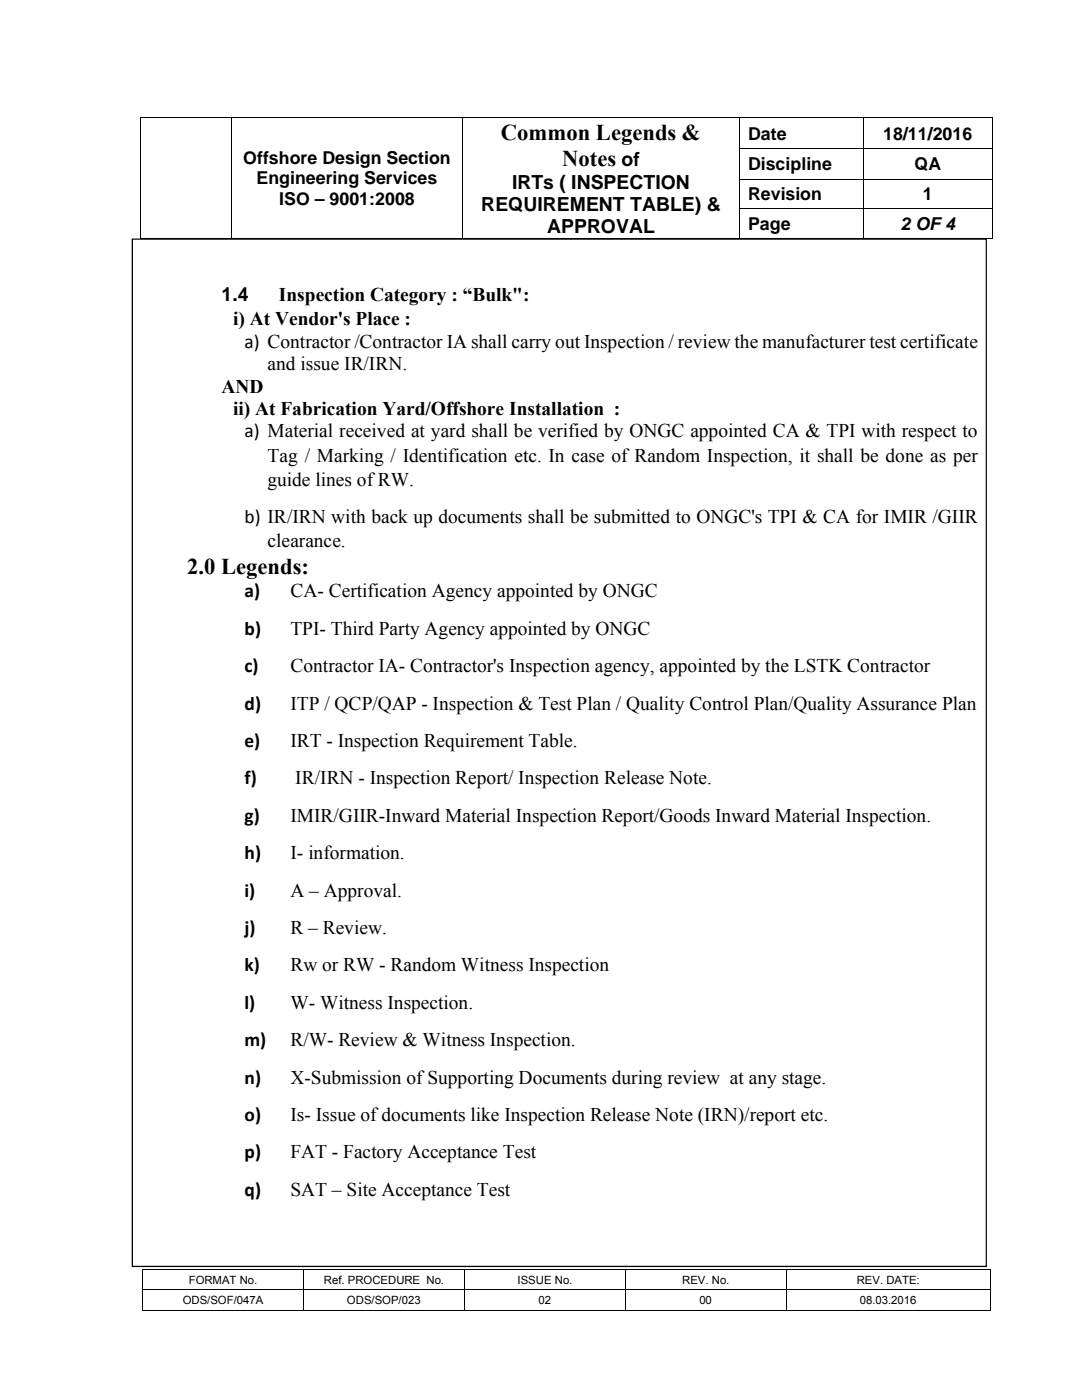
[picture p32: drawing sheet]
<svg xmlns="http://www.w3.org/2000/svg" width="216mm" height="279mm" viewBox="0 0 216 279" stroke-linecap="round" stroke-linejoin="round" font-family="sans-serif">
<defs><g id="words">
<g font-size="4.5">
<text x="100" y="27.9">Common Legends &amp;</text>
<text x="112.2" y="33.1">Notes</text>
<text x="37.4" y="114.6">2.0 Legends:</text>
</g>
<g font-size="3.9">
<text x="124" y="33.1">of</text>
<text x="102.2" y="37.6">IRTs ( INSPECTION</text>
<text x="96" y="42.1">REQUIREMENT TABLE) &amp;</text>
<text x="109.2" y="46.5">APPROVAL</text>
<text x="44.2" y="60.1">1.4</text>
<text x="46.5" y="64.9">i) At Vendor's Place :</text>
<text x="55.7" y="60.1">Inspection Category : “Bulk&quot;:</text>
<text x="48.8" y="69.4">a) Contractor /Contractor IA shall carry out Inspection / review the manufacturer test certificate</text>
<text x="53.4" y="73.9">and issue IR/IRN.</text>
<text x="44.2" y="78.4">AND</text>
<text x="46.5" y="82.8">ii) At Fabrication Yard/Offshore Installation :</text>
<text x="48.8" y="87.3">a) Material received at yard shall be verified by ONGC appointed CA &amp; TPI with respect to</text>
<text x="53.4" y="92.1">Tag / Marking / Identification etc. In case of Random Inspection, it shall be done as per</text>
<text x="53.4" y="96.9">guide lines of RW.</text>
<text x="48.8" y="104.4">b) IR/IRN with back up documents shall be submitted to ONGC's TPI &amp; CA for IMIR /GIIR</text>
<text x="53.4" y="109.2">clearance.</text>
<text x="48.8" y="119.2">a)</text>
<text x="58" y="119.2">CA- Certification Agency appointed by ONGC</text>
<text x="48.8" y="126.7">b)</text>
<text x="58" y="126.7">TPI- Third Party Agency appointed by ONGC</text>
<text x="48.8" y="134.2">c)</text>
<text x="58" y="134.2">Contractor IA- Contractor's Inspection agency, appointed by the LSTK Contractor</text>
<text x="48.8" y="141.6">d)</text>
<text x="58" y="141.6">ITP / QCP/QAP - Inspection &amp; Test Plan / Quality Control Plan/Quality Assurance Plan</text>
<text x="48.8" y="149.1">e)</text>
<text x="58" y="149.1">IRT - Inspection Requirement Table.</text>
<text x="48.8" y="156.5">f)</text>
<text x="58.9" y="156.5">IR/IRN - Inspection Report/ Inspection Release Note.</text>
<text x="48.8" y="164">g)</text>
<text x="58" y="164">IMIR/GIIR-Inward Material Inspection Report/Goods Inward Material Inspection.</text>
<text x="48.8" y="171.5">h)</text>
<text x="58" y="171.5">I- information.</text>
<text x="48.8" y="178.9">i)</text>
<text x="58" y="178.9">A – Approval.</text>
<text x="48.8" y="186.4">j)</text>
<text x="58" y="186.4">R – Review.</text>
<text x="48.8" y="193.9">k)</text>
<text x="58" y="193.9">Rw or RW - Random Witness Inspection</text>
<text x="48.8" y="201.3">l)</text>
<text x="58" y="201.3">W- Witness Inspection.</text>
<text x="48.8" y="208.8">m)</text>
<text x="58" y="208.8">R/W- Review &amp; Witness Inspection.</text>
<text x="48.8" y="216.2">n)</text>
<text x="58" y="216.2">X-Submission of Supporting Documents during review at any stage.</text>
<text x="48.8" y="223.7">o)</text>
<text x="58" y="223.7">Is- Issue of documents like Inspection Release Note (IRN)/report etc.</text>
<text x="48.8" y="231.2">p)</text>
<text x="58" y="231.2">FAT - Factory Acceptance Test</text>
<text x="48.8" y="238.6">q)</text>
<text x="58" y="238.6">SAT – Site Acceptance Test</text>
</g>
<g font-size="3.5">
<text x="149.3" y="27.9">Date</text>
<text x="176.3" y="27.9">18/11/2016</text>
<text x="48.5" y="32.7">Offshore Design Section</text>
<text x="149.3" y="34">Discipline</text>
<text x="182.5" y="34">QA</text>
<text x="51.2" y="36.8">Engineering Services</text>
<text x="55.7" y="40.9">ISO – 9001:2008</text>
<text x="149.3" y="40">Revision</text>
<text x="184.2" y="40">1</text>
<text x="149.3" y="45.9">Page</text>
<text x="179.7" y="45.9">2 OF 4</text>
</g>
<g font-size="2.3">
<text x="37.7" y="256.2">FORMAT No.</text>
<text x="64.6" y="256.2">Ref. PROCEDURE No.</text>
<text x="103.3" y="256.2">ISSUE No.</text>
<text x="136.1" y="256.2">REV. No.</text>
<text x="171" y="256.2">REV. DATE:</text>
<text x="36.5" y="260.3">ODS/SOF/047A</text>
<text x="69.2" y="260.3">ODS/SOP/023</text>
<text x="107.4" y="260.3">02</text>
<text x="139.6" y="260.3">00</text>
<text x="171.5" y="260.3">08.03.2016</text>
</g>
</g></defs>
<g fill="#000">
<path d="M28 23.5h.1v.1h-.1zM28 29.6h.1v.2h-.1zM28 35.7h.1v.2h-.1zM46.1 29.6h.1v.2h-.1zM46.1 35.7h.1v.2h-.1zM92.3 29.6h.1v.2h-.1zM92.3 35.7h.1v.2h-.1zM197.9 23.5h.2v.1h-.2zM28 41.6h.1v.2h-.1zM46.1 41.6h.1v.2h-.1zM92.3 41.6h.1v.2h-.1zM197.9 47.4h.2v.2h-.2z"/>
<path d="M28.4 253.3h.1v.1h-.1zM197.5 253.3h.2v.1h-.2zM197.5 261.4h.2v.2h-.2z"/>
</g>
<g fill="none" stroke="#000" stroke-width=".2">
<path d="M28 23.5h170.1M28.1 23.6v6M28.1 29.8v5.9M28.1 35.9v5.7M46.2 23.6v6M46.2 29.8v5.9M46.2 35.9v5.7M92.3 23.6v6M92.3 29.8v5.9M92.3 35.9v5.7M147.4 29.7h50.7M147.4 35.8h50.7"/>
<path d="M147.5 23.6v6M147.5 29.8v5.9M147.5 35.9v5.7M172.3 23.6v6M172.3 29.8v5.9M172.3 35.9v5.7M198 23.6v6M198 29.8v5.9M198 35.9v5.7M28 47.5h18.1M28.1 41.8v5.8M46.2 41.8v5.8"/>
<path d="M46.2 47.5h46.1M92.3 41.8v5.8M92.4 47.5h55M147.4 41.7h50.7M147.5 41.8v5.8M147.6 47.5h24.6M172.3 41.8v5.8M172.4 47.5h25.5M198 41.8v5.8M28.4 253.3h169.3M28.4 257.4h169.3M28.4 253.4v3.9"/>
<path d="M28.4 257.5v4.1M60.6 253.4v3.9M60.6 257.5v4.1M92.7 253.4v3.9M92.7 257.5v4.1M124.8 253.4v3.9M124.8 257.5v4.1M156.9 253.4v3.9M156.9 257.5v4.1M197.6 253.4v3.9M197.6 257.5v4.1M28.4 261.5h32.1"/>
<path d="M60.6 261.5h32M92.7 261.5h32M124.9 261.5h31.9M157 261.5h40.5"/>
</g>
<path d="M26.4 47.7h170.4v205h-170.4z" fill="#fff"/>
<path d="M26.3 47.6h170.6v205.3h-170.6zM26.4 47.8l.1-.1v205l-.1-.1h170.4l-.1 .1v-205l.1 .1z" fill="#000"/>
<use href="#words"/>
</svg>
